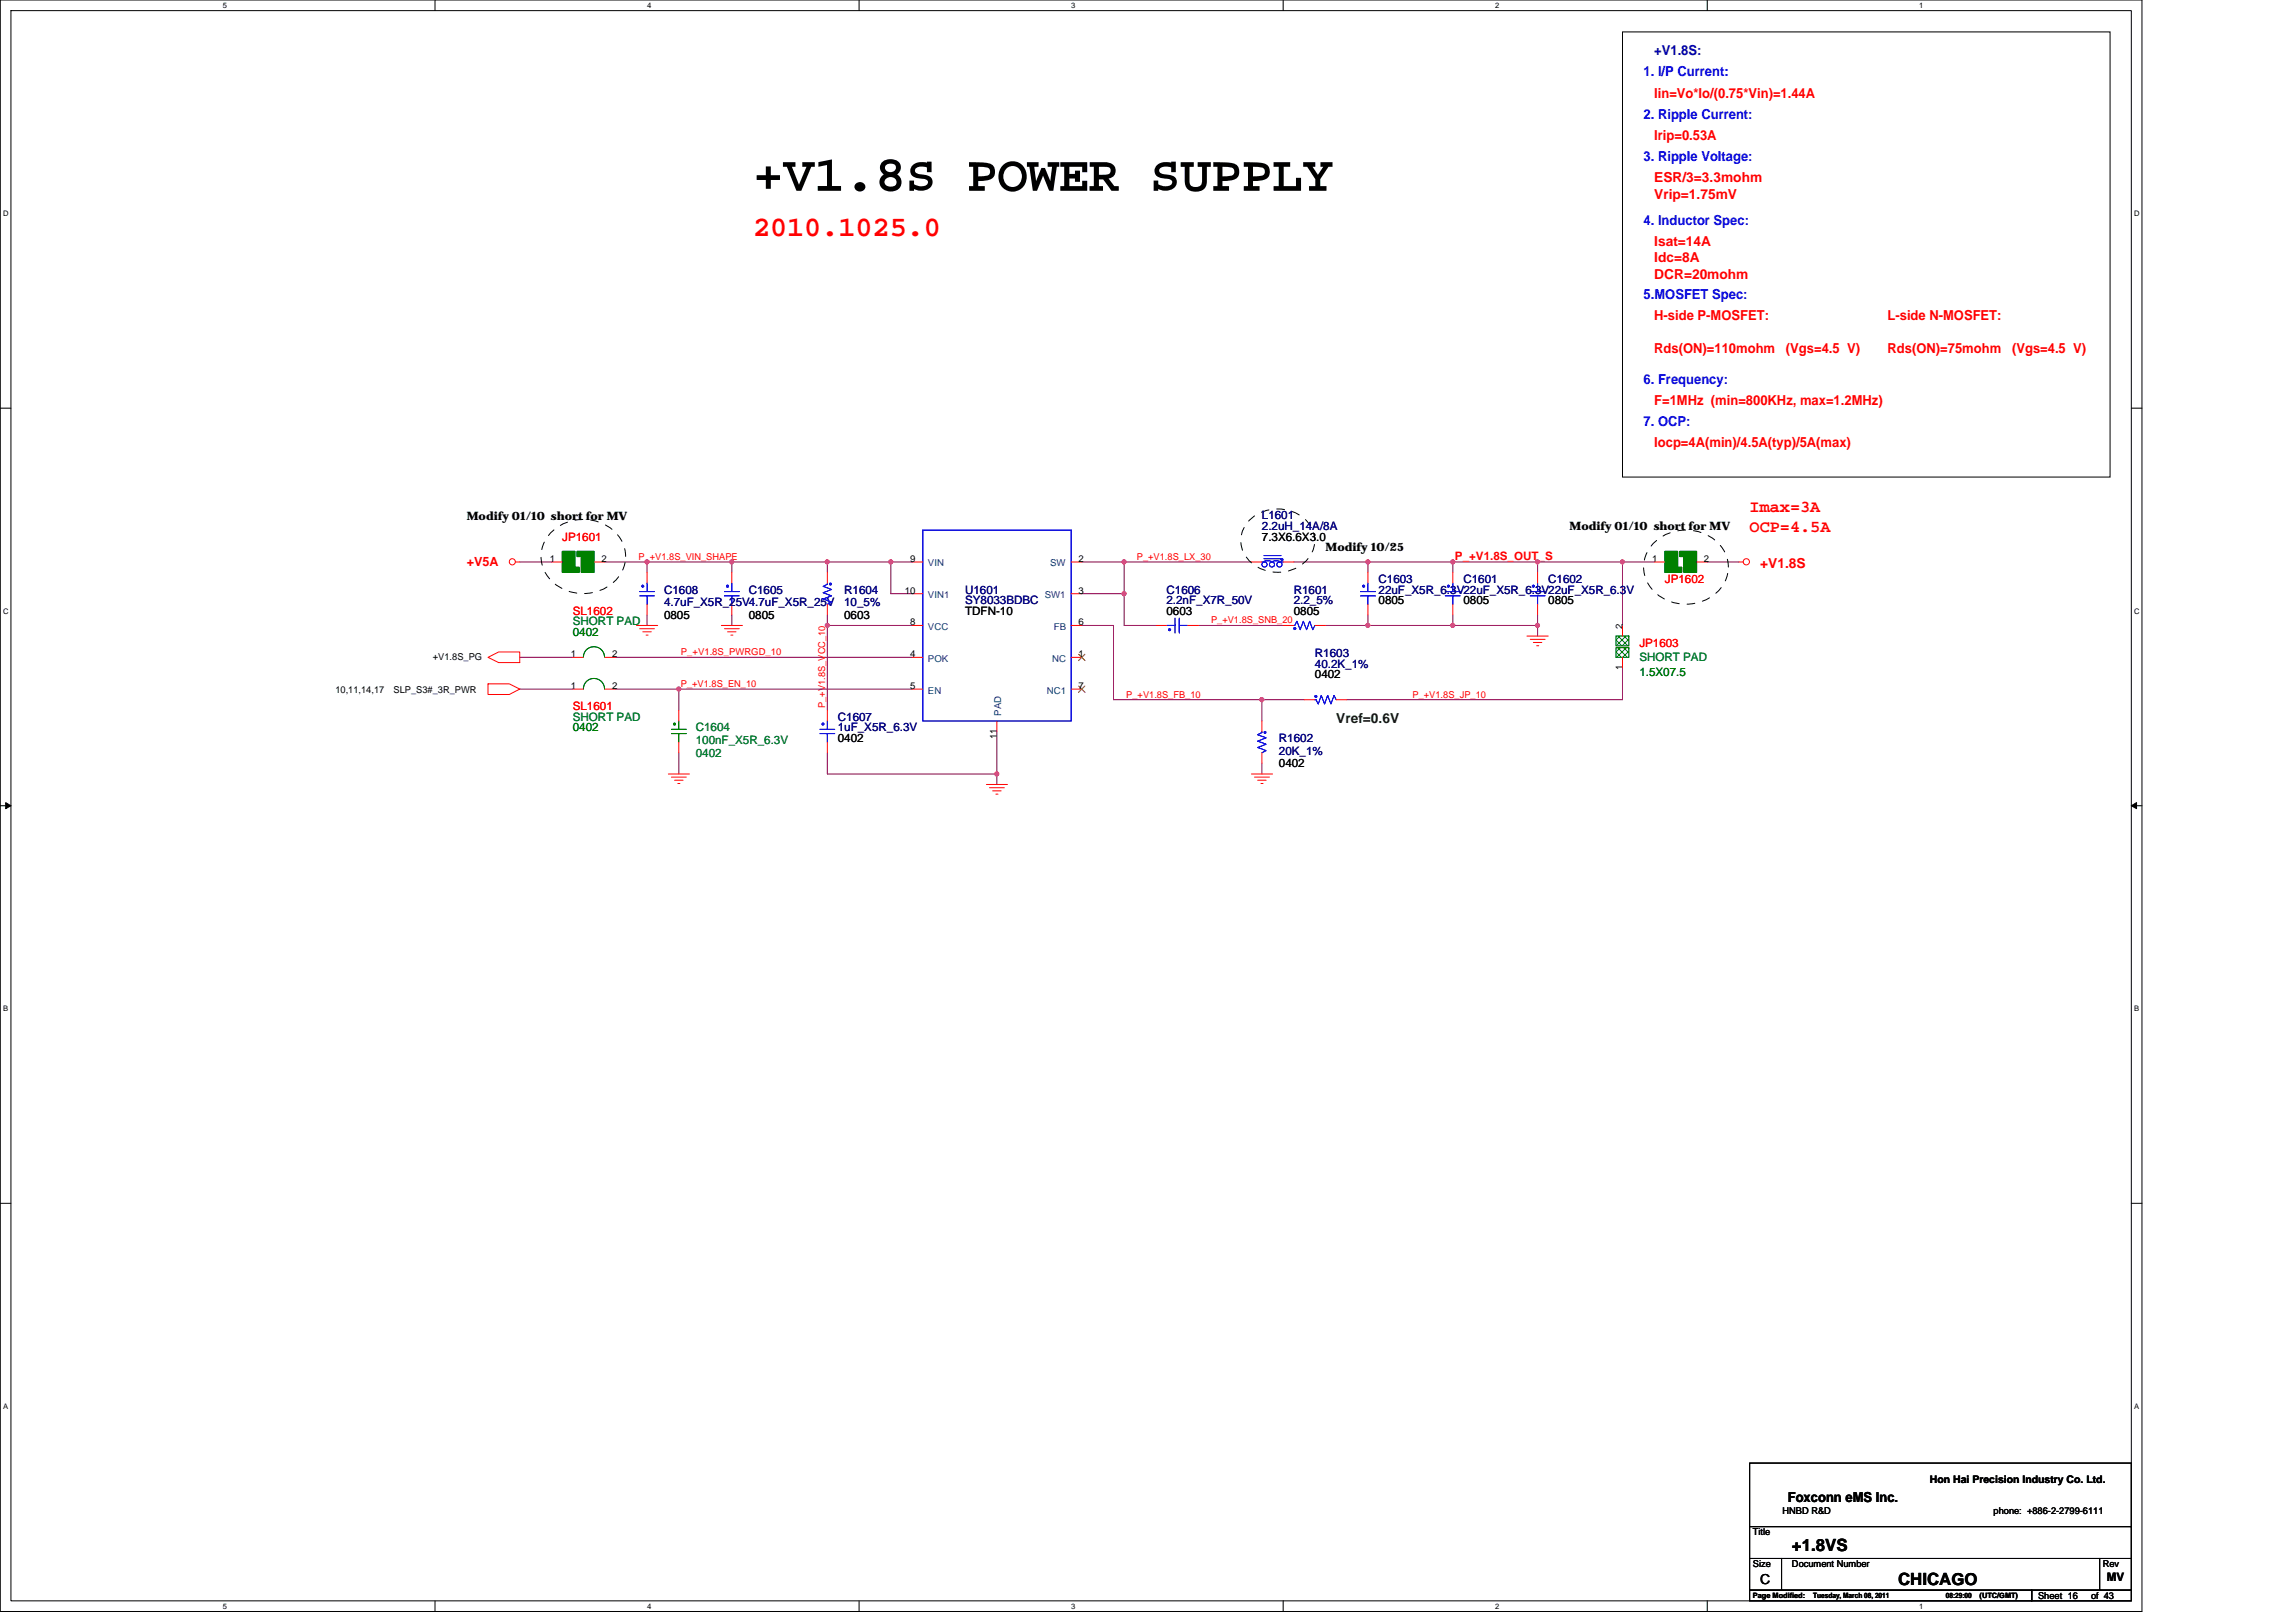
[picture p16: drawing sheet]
<svg xmlns="http://www.w3.org/2000/svg" width="297mm" height="210mm" viewBox="0 0 297 210" stroke-linecap="round" stroke-linejoin="round" font-family="sans-serif">
<defs><g id="words">
<text font-size="6.6" x="97.4" y="24.7">+V1.8S POWER SUPPLY</text>
<text font-size="3.7" fill="#f00" x="97.4" y="30.5">2010.1025.0</text>
<g font-size="2.2" fill="#f00">
<text x="226.4" y="66.3">Imax=3A</text>
<text x="226.4" y="68.8">OCP=4.5A</text>
</g>
<g font-size="2.2">
<text x="231.8" y="200.6">+1.8VS</text>
<text x="245.6" y="205">CHICAGO</text>
</g>
<g font-size="1.8" fill="#00f">
<text x="212.6" y="9.9">1. I/P Current:</text>
<text x="212.6" y="15.4">2. Ripple Current:</text>
<text x="212.6" y="20.8">3. Ripple Voltage:</text>
<text x="212.6" y="29.1">4. Inductor Spec:</text>
<text x="212.6" y="38.7">5.MOSFET Spec:</text>
<text x="212.6" y="49.7">6. Frequency:</text>
<text x="212.6" y="55.1">7. OCP:</text>
</g>
<text font-size="1.8" fill="#0000a0" x="214" y="7.1">+V1.8S:</text>
<g font-size="1.8" fill="#f00">
<text x="214" y="12.6">Iin=Vo*Io/(0.75*Vin)=1.44A</text>
<text x="214" y="18.1">Irip=0.53A</text>
<text x="214" y="23.6">ESR/3=3.3mohm</text>
<text x="214" y="25.7">Vrip=1.75mV</text>
<text x="214" y="31.8">Isat=14A</text>
<text x="214" y="34">Idc=8A</text>
<text x="214" y="41.4">H-side P-MOSFET:</text>
<text x="214" y="36.1">DCR=20mohm</text>
<text x="244.2" y="41.4">L-side N-MOSFET:</text>
<text x="214" y="45.7">Rds(ON)=110mohm</text>
<text x="231.1" y="45.7">(Vgs=4.5 V)</text>
<text x="244.2" y="45.7">Rds(ON)=75mohm</text>
<text x="260.3" y="45.7">(Vgs=4.5 V)</text>
<text x="214" y="52.4">F=1MHz (min=800KHz, max=1.2MHz)</text>
<text x="214" y="57.9">Iocp=4A(min)/4.5A(typ)/5A(max)</text>
<text x="227.7" y="73.5">+V1.8S</text>
</g>
<text font-size="1.8" fill="#004000" x="172.9" y="93.6">Vref=0.6V</text>
<g font-size="1.8">
<text x="231.3" y="194.4">Foxconn eMS Inc.</text>
<text x="227.7" y="205">C</text>
</g>
<text font-size="1.6" fill="#f00" x="60.4" y="73.2">+V5A</text>
<g font-size="1.5">
<text x="60.4" y="67.2">Modify 01/10 short for MV</text>
<text x="163.3" y="69.9">7.3X6.6X3.0</text>
<text x="171.5" y="71.3">Modify 10/25</text>
<text x="203" y="68.6">Modify 01/10 short for MV</text>
<text x="85.9" y="80.1">0805</text>
<text x="96.9" y="80.1">0805</text>
<text x="109.2" y="80.1">0603</text>
<text x="124.9" y="79.5">TDFN-10</text>
<text x="150.9" y="79.5">0603</text>
<text x="167.4" y="79.5">0805</text>
<text x="178.3" y="78.2">0805</text>
<text x="189.3" y="78.2">0805</text>
<text x="200.3" y="78.2">0805</text>
<text x="170.1" y="87.8">0402</text>
<text x="108.4" y="96">0402</text>
<text x="165.5" y="99.3">0402</text>
<text x="272.6" y="204.5">MV</text>
</g>
<g font-size="1.5" fill="#f00">
<text x="72.7" y="69.9">JP1601</text>
<text x="188.2" y="72.4">P_+V1.8S_OUT_S</text>
<text x="215.4" y="75.4">JP1602</text>
<text x="74.1" y="79.5">SL1602</text>
<text x="212.1" y="83.7">JP1603</text>
<text x="74.1" y="91.9">SL1601</text>
</g>
<g font-size="1.5" fill="#000080">
<text x="163.3" y="67.2">L1601</text>
<text x="163.3" y="68.6">2.2uH_14A/8A</text>
<text x="85.9" y="76.8">C1608</text>
<text x="96.9" y="76.8">C1605</text>
<text x="109.2" y="76.8">R1604</text>
<text x="124.9" y="76.8">U1601</text>
<text x="150.9" y="76.8">C1606</text>
<text x="167.4" y="76.8">R1601</text>
<text x="178.3" y="75.4">C1603</text>
<text x="178.3" y="76.8">22uF_X5R_6.3V22uF_X5R_6.3V22uF_X5R_6.3V</text>
<text x="189.3" y="75.4">C1601</text>
<text x="200.3" y="75.4">C1602</text>
<text x="85.9" y="78.4">4.7uF_X5R_25V4.7uF_X5R_25V</text>
<text x="109.2" y="78.4">10_5%</text>
<text x="124.9" y="78.2">SY8033BDBC</text>
<text x="150.9" y="78.2">2.2nF_X7R_50V</text>
<text x="167.4" y="78.2">2.2_5%</text>
<text x="170.1" y="85">R1603</text>
<text x="170.1" y="86.4">40.2K_1%</text>
<text x="108.4" y="93.3">C1607</text>
<text x="108.4" y="94.6">1uF_X5R_6.3V</text>
<text x="165.5" y="96">R1602</text>
<text x="165.5" y="97.6">20K_1%</text>
</g>
<g font-size="1.5" fill="#008040">
<text x="74.1" y="80.9">SHORT PAD</text>
<text x="212.1" y="85.6">SHORT PAD</text>
<text x="74.1" y="93.3">SHORT PAD</text>
<text x="90" y="94.6">C1604</text>
<text x="90" y="96.3">100nF_X5R_6.3V</text>
<text x="90" y="97.9">0402</text>
</g>
<g font-size="1.5" fill="#008000">
<text x="74.1" y="82.3">0402</text>
<text x="212.1" y="87.5">1.5X07.5</text>
<text x="74.1" y="94.6">0402</text>
</g>
<text font-size="1.4" x="249.7" y="191.9">Hon Hai Precision Industry Co. Ltd.</text>
<g font-size="1.2">
<text x="71.1" y="72.7">1</text>
<text x="77.8" y="72.7">2</text>
<text x="117.1" y="76.8">10</text>
<text x="117.7" y="72.7">9</text>
<text x="139.5" y="76.8">3</text>
<text x="139.5" y="72.7">2</text>
<text x="213.8" y="72.7">1</text>
<text x="220.4" y="72.7">2</text>
<text x="117.7" y="80.9">8</text>
<text x="139.5" y="80.9">6</text>
<text x="209.9" y="81.3" transform="rotate(-90 209.9 81.3)">2</text>
<text x="43.4" y="89.6">10,11,14,17</text>
<text x="50.9" y="89.6">SLP_S3#_3R_PWR</text>
<text x="56" y="85.3">+V1.8S_PG</text>
<text x="73.8" y="85">1</text>
<text x="73.8" y="89.1">1</text>
<text x="79.2" y="85">2</text>
<text x="79.2" y="89.1">2</text>
<text x="117.7" y="85">4</text>
<text x="117.7" y="89.1">5</text>
<text x="139.5" y="89.1">7</text>
<text x="139.5" y="85">1</text>
<text x="209.9" y="86.7" transform="rotate(-90 209.9 86.7)">1</text>
<text x="128.9" y="95.6" transform="rotate(-90 128.9 95.6)">11</text>
<text x="230.6" y="195.9">HNBD R&amp;D</text>
<text x="257.9" y="195.9">phone: +886-2-2799-6111</text>
<text x="226.8" y="198.6">Title</text>
<text x="226.8" y="202.8">Size</text>
<text x="231.8" y="202.8">Document Number</text>
<text x="272" y="202.8">Rev</text>
<text x="263.7" y="206.9">Sheet 16</text>
<text x="270.5" y="206.9">of 43</text>
</g>
<g font-size="1.2" fill="#f00">
<text x="82.6" y="72.4">P_+V1.8S_VIN_SHAPE</text>
<text x="147.1" y="72.4">P_+V1.8S_LX_30</text>
<text x="156.7" y="80.6">P_+V1.8S_SNB_20</text>
<text x="88.1" y="84.8">P_+V1.8S_PWRGD_10</text>
<text x="88.1" y="88.9">P_+V1.8S_EN_10</text>
<text x="106.8" y="91.6" transform="rotate(-90 106.8 91.6)">P_+V1.8S_VCC_10</text>
<text x="145.7" y="90.3">P_+V1.8S_FB_10</text>
<text x="182.7" y="90.3">P_+V1.8S_JP_10</text>
</g>
<g font-size="1.2" fill="#004080">
<text x="120.1" y="73.3">VIN</text>
<text x="120.1" y="77.4">VIN1</text>
<text x="135.2" y="77.4">SW1</text>
<text x="135.8" y="73.3">SW</text>
<text x="120.1" y="81.5">VCC</text>
<text x="136.3" y="81.5">FB</text>
<text x="120.1" y="85.6">POK</text>
<text x="120.1" y="89.7">EN</text>
<text x="135.4" y="89.7">NC1</text>
<text x="136.1" y="85.6">NC</text>
<text x="129.5" y="92.6" transform="rotate(-90 129.5 92.6)">PAD</text>
</g>
<g font-size="1">
<text x="28.8" y="1">5</text>
<text x="83.7" y="1">4</text>
<text x="138.6" y="1">3</text>
<text x="193.4" y="1">2</text>
<text x="248.3" y="1">1</text>
<text x=".4" y="28">D</text>
<text x="276.1" y="28">D</text>
<text x=".4" y="79.4">C</text>
<text x="276.1" y="79.4">C</text>
<text x=".4" y="130.9">B</text>
<text x="276.1" y="130.9">B</text>
<text x=".4" y="182.3">A</text>
<text x="276.1" y="182.3">A</text>
<text x="28.8" y="208.2">5</text>
<text x="83.7" y="208.2">4</text>
<text x="138.6" y="208.2">3</text>
<text x="193.4" y="208.2">2</text>
<text x="226.8" y="206.8">Page Modified:</text>
<text x="234.6" y="206.8">Tuesday, March 08, 2011</text>
<text x="248.3" y="208.2">1</text>
<text x="251.7" y="206.8">08:29:00</text>
<text x="256.1" y="206.8">(UTC/GMT)</text>
</g>
</g></defs>
<path d="M0 0h277.1v208.5h-277.1zM1.4 1.4h274.3v205.7h-274.3z" fill="none" stroke="#000" stroke-width=".13"/>
<g fill="#fff">
<path d="M28.8 .1h.6v1.1h-.6z"/>
<path d="M28.8 207.3h.6v1.1h-.6z"/>
</g>
<path d="M56.3 0v1.4M56.3 207.1v1.4" fill="none" stroke="#000" stroke-width=".13"/>
<g fill="#fff">
<path d="M83.7 .1h.6v1.1h-.6z"/>
<path d="M83.7 207.3h.6v1.1h-.6z"/>
</g>
<path d="M111.1 0v1.4M111.1 207.1v1.4" fill="none" stroke="#000" stroke-width=".13"/>
<g fill="#fff">
<path d="M138.6 .1h.5v1.1h-.5z"/>
<path d="M138.6 207.3h.5v1.1h-.5z"/>
</g>
<path d="M166 0v1.4M166 207.1v1.4" fill="none" stroke="#000" stroke-width=".13"/>
<g fill="#fff">
<path d="M193.4 .1h.6v1.1h-.6z"/>
<path d="M193.4 207.3h.6v1.1h-.6z"/>
</g>
<path d="M220.9 0v1.4M220.9 207.1v1.4" fill="none" stroke="#000" stroke-width=".13"/>
<g fill="#fff">
<path d="M248.3 .1h.6v1.1h-.6z"/>
<path d="M248.3 207.3h.6v1.1h-.6z"/>
<path d="M.4 27.1h.7v1.1h-.7z"/>
<path d="M276.1 27.1h.7v1.1h-.7z"/>
<path d="M.4 78.5h.7v1.1h-.7z"/>
<path d="M276.1 78.5h.7v1.1h-.7z"/>
</g>
<path d="M0 52.8h1.4M275.7 52.8h1.4" fill="none" stroke="#000" stroke-width=".13"/>
<g fill="#fff">
<path d="M.4 130h.7v1.1h-.7z"/>
<path d="M276.1 130h.7v1.1h-.7z"/>
</g>
<path d="M0 104.2h1.4M275.7 104.2h1.4" fill="none" stroke="#000" stroke-width=".13"/>
<path d="M.7 103.8l.7 .4-.7 .4zM275.7 104.2l.7-.4v.8z" fill="#000" stroke="#000" stroke-width=".13"/>
<g fill="#fff">
<path d="M.4 181.4h.7v1.1h-.7z"/>
<path d="M276.1 181.4h.7v1.1h-.7z"/>
</g>
<path d="M209.9 4.1h63.1v57.6h-63.1zM0 155.7h1.4M275.7 155.7h1.4M226.4 189.3h49.3v8.2h-49.3zM226.4 197.5h49.3v4.1h-49.3zM226.4 201.6h4.1v4.1h-4.1zM226.4 205.7h36.4v1.4h-36.4zM230.5 201.6h41.1v4.1h-41.1zM262.8 205.7h12.9v1.4h-12.9zM271.6 201.6h4.1v4.1h-4.1z" fill="none" stroke="#000" stroke-width=".13"/>
<g fill="none" stroke="#800040" stroke-width=".13">
<path d="M67.2 72.7h4.2M78.2 72.7h5.5v1.4M83.7 79.6v1.3M83.7 72.7h11v1.4M94.7 79.6v1.3M94.7 72.7h12.3v1.4M107 79.6v1.3M107 72.7h8.2M115.2 72.7h2.8M115.2 72.7v4.1h2.8M140 76.8h5.4M140 72.7h5.4"/>
<path d="M145.4 72.7h16.5M145.4 72.7v4.1M145.4 76.8v4.1h4.1M167.4 72.7h9.6v1.4M177 79.6v1.3M177 72.7h11v1.4M188 79.6v1.3M188 72.7h10.9v1.4M198.9 79.6v1.3M198.9 72.7h11M209.9 72.7v8.2M209.9 72.7h4.1"/>
<path d="M220.9 72.7h4.1M67.2 85h6.9M67.2 89.2h6.9M79.6 89.2h8.2M79.6 85h38.4M87.8 89.2h30.2M87.8 89.2v2.7M87.8 97.4v2.7M107 80.9v11M107 97.4v2.7h22M107 80.9h11M129 94.6v5.5"/>
<path d="M140 80.9h4.1v9.6h19.2v2.8M155 80.9h11M163.3 98.8v1.3M163.3 90.5h5.5M171.5 80.9h5.5M177 80.9h11M188 80.9h10.9M198.9 80.9v1.4M209.9 86.4v4.1h-35.7M129 100.1v1.4"/>
</g>
<g fill="#f0f" stroke="#f0f" stroke-width=".13">
<circle cx="145.4" cy="76.8" r=".27"/>
<circle cx="94.7" cy="72.7" r=".27"/>
<circle cx="107" cy="72.7" r=".27"/>
<circle cx="107" cy="80.9" r=".27"/>
<circle cx="177" cy="80.9" r=".27"/>
<circle cx="145.4" cy="72.7" r=".27"/>
<circle cx="187.9" cy="72.7" r=".27"/>
<circle cx="198.9" cy="80.9" r=".27"/>
<circle cx="187.9" cy="80.9" r=".27"/>
<circle cx="163.2" cy="90.5" r=".27"/>
<circle cx="87.8" cy="89.1" r=".27"/>
<circle cx="177" cy="72.7" r=".27"/>
<circle cx="115.2" cy="72.7" r=".27"/>
<circle cx="83.7" cy="72.7" r=".27"/>
<circle cx="129" cy="100.1" r=".27"/>
<circle cx="209.9" cy="72.7" r=".27"/>
<circle cx="198.9" cy="72.7" r=".27"/>
</g>
<g fill="none" stroke="#f00" stroke-width=".13">
<path d="M66.7 72.7h.5M71.4 72.7h1.3M76.9 72.7h1.3M83.7 74.1v1.3M83.7 78.2v1.4M94.7 74.1v1.3M94.7 78.2v1.4M118 72.7h1.4M118 76.8h1.4M138.6 72.7h1.4M138.6 76.8h1.4M161.9 72.7h1.4"/>
<path d="M166 72.7h1.4M188 74.1v1.3M188 78.2v1.4M198.9 74.1v1.3M198.9 78.2v1.4M225 72.7h.5M63.1 85l1.4-.7h2.7v1.4h-2.7zM63.1 88.5h2.8l1.3 .7-1.3 .7h-2.8zM74.1 85h1.4M74.1 89.2h1.4M78.2 85h1.4M78.2 89.2h1.4"/>
<path d="M82.3 80.9h2.8M82.8 81.3h1.9M83.2 81.7h1.1M83.6 82.2h.2M93.3 80.9h2.8M93.7 81.3h1.9M94.1 81.7h1.1M94.5 82.2h.3M107 91.9v1.4M107 96v1.4M118 85h1.4M118 89.2h1.4"/>
<path d="M118 80.9h1.4M129 93.3v1.3M138.6 85h1.4M138.6 89.2h1.4M138.6 80.9h1.4M149.5 80.9h1.4M153.7 80.9h1.3M163.3 93.3v1.3M163.3 97.4v1.4M166 80.9h1.4M168.8 90.5h1.3M170.1 80.9h1.4"/>
<path d="M172.9 90.5h1.3M197.5 82.3h2.8M198 82.7h1.9M198.4 83.1h1.1M198.8 83.5h.3M86.5 100.1h2.7M86.9 100.5h1.9M87.3 100.9h1.1M87.7 101.4h.3M127.6 101.5h2.7M128 101.9h1.9M128.4 102.3h1.1"/>
<path d="M128.8 102.7h.3M161.9 100.1h2.7M162.3 100.5h1.9M162.7 100.9h1.1M163.1 101.4h.3"/>
<circle cx="66.3" cy="72.7" r=".4"/>
<circle cx="225.9" cy="72.7" r=".4"/>
</g>
<path d="M71.3 68.9a5.9 5.9 0 0 1 8.9 .7 4.5 4.5 0 0 1-2 6.5 5.8 5.8 0 0 1-7.9-2.4 4.3 4.3 0 0 1 1-4.8zM161.6 67.3a5.3 5.3 0 0 1 7.8 .6 3.8 3.8 0 0 1-1.7 5.6 5.1 5.1 0 0 1-6.9-2.1 3.6 3.6 0 0 1 .8-4.1zM213.9 70.3a6 6 0 0 1 9 .6 4.5 4.5 0 0 1-2 6.6 5.8 5.8 0 0 1-7.9-2.5 4.3 4.3 0 0 1 .9-4.7z" fill="none" stroke="#000" stroke-width=".13" stroke-dasharray="1 1 1 1 1 1 1 1"/>
<g fill="none" stroke="#00f" stroke-width=".13">
<path d="M82.8 76.5h1.9M82.8 77.1h1.9M83.7 77.1v1.1M83.7 75.4v1.1M93.7 76.5h1.9M93.7 77.1h1.9M94.7 77.1v1.1M94.7 75.4v1.1M119.4 68.6h19.2v24.7h-19.2zM152 80v1.9M152.6 80v1.9M163.3 72.7h.4"/>
<path d="M163.5 72.6h.5h.5M163.5 72.3h2.2M163.5 71.9h2.2M164.6 72.6h.5h.5M165.6 72.7h.4M187 77.1h1.9M187 76.5h1.9M188 77.1v1.1M188 75.4v1.1M198 77.1h1.9M198 76.5h1.9M198.9 77.1v1.1"/>
<path d="M198.9 75.4v1.1M106.1 94.4h1.9M106.1 94.9h1.9M107 94.9v1.1M107 93.3v1.1M150.9 80.9h1.1M152.6 80.9h1.1M163.3 94.6v.2l-.6 .3 1.1 .4-1.1 .4 1.1 .4-1.1 .4 1.1 .4-.5 .3M167.4 80.9h.1l.3-.5 .4 1.1 .4-1.1 .4 1.1 .4-1.1 .4 1.1 .3-.6M170.1 90.5h.2l.2 .6 .4-1.1 .5 1.1 .4-1.1 .4 1.1 .4-1.1 .3 .5"/>
<circle cx="163.6" cy="73" r=".33"/>
<circle cx="164.6" cy="73" r=".33"/>
<circle cx="165.5" cy="73" r=".33"/>
</g>
<g fill="#00f" stroke="#00f" stroke-width=".13">
<path d="M198.3 75.7h.2v.2h-.2z" fill-rule="evenodd"/>
<path d="M198.3 75.7h.2v.2h-.2z" fill-rule="evenodd"/>
<path d="M167.4 81.2h.2v.2h-.2z" fill-rule="evenodd"/>
<path d="M167.4 81.2h.2v.2h-.2z" fill-rule="evenodd"/>
<path d="M94 75.7h.2v.2h-.2z" fill-rule="evenodd"/>
<path d="M94 75.7h.2v.2h-.2z" fill-rule="evenodd"/>
<path d="M151.2 81.4h.2v.2h-.2z" fill-rule="evenodd"/>
<path d="M151.2 81.4h.2v.2h-.2z" fill-rule="evenodd"/>
<path d="M165.8 72.3h.1v.2h-.1z" fill-rule="evenodd"/>
<path d="M165.8 72.3h.1v.2h-.1z" fill-rule="evenodd"/>
<path d="M170.1 90h.2v.2h-.2z" fill-rule="evenodd"/>
<path d="M170.1 90h.2v.2h-.2z" fill-rule="evenodd"/>
<path d="M83.1 75.7h.1v.2h-.1z" fill-rule="evenodd"/>
<path d="M83.1 75.7h.1v.2h-.1z" fill-rule="evenodd"/>
<path d="M187.3 75.7h.2v.2h-.2z" fill-rule="evenodd"/>
<path d="M187.3 75.7h.2v.2h-.2z" fill-rule="evenodd"/>
<path d="M163.6 94.7h.1v.2h-.1z" fill-rule="evenodd"/>
<path d="M163.6 94.7h.1v.2h-.1z" fill-rule="evenodd"/>
<path d="M106.4 93.6h.2v.2h-.2z" fill-rule="evenodd"/>
<path d="M106.4 93.6h.2v.2h-.2z" fill-rule="evenodd"/>
</g>
<path d="M75.5 85a1.37 1.37 0 0 1 1.3-1.3 1.37 1.37 0 0 1 1.4 1.3M75.5 89.1a1.37 1.37 0 0 1 1.3-1.3 1.37 1.37 0 0 1 1.4 1.3" fill="none" stroke="#008000" stroke-width=".13"/>
<path d="M139.5 88.8l.9 .8M139.5 84.6l.9 .9M140.4 88.8l-.9 .8M140.4 84.6l-.9 .9" fill="none" stroke="#804000" stroke-width=".13"/>
<g fill="#008000" stroke="#008000" stroke-width=".13">
<path d="M72.7 71.3h1.7v2.1h.5v.7h-2.2z" fill-rule="evenodd"/>
<path d="M74.7 71.3h2.2v2.8h-1.7v-2.1h-.5z" fill-rule="evenodd"/>
<path d="M72.7 71.3h1.7v2.1h.5v.7h-2.2z" fill-rule="evenodd"/>
<path d="M74.7 71.3h2.2v2.8h-1.7v-2.1h-.5z" fill-rule="evenodd"/>
</g>
<path d="M209.1 83.8h1.6v1.2h-1.6z" fill="#fff"/>
<path d="M209.1 83.8v1.2h1.6v-1.2z" fill-rule="evenodd" fill="#008000" stroke="#008000" stroke-width=".13"/>
<path d="M209.1 82.3h1.6v1.2h-1.6z" fill="#fff"/>
<path d="M209.1 82.3v1.2h1.6v-1.2z" fill-rule="evenodd" fill="#008000" stroke="#008000" stroke-width=".13"/>
<path d="M209.1 83.8h1.6v1.2h-1.6z" fill="#fff"/>
<path d="M209.1 83.8v1.2h1.6v-1.2z" fill-rule="evenodd" fill="#008000" stroke="#008000" stroke-width=".13"/>
<path d="M209.1 82.3h1.6v1.2h-1.6z" fill="#fff"/>
<g fill="#008000" stroke="#008000" stroke-width=".13">
<path d="M209.1 82.3v1.2h1.6v-1.2z" fill-rule="evenodd"/>
<path d="M87.2 93.6h.2v.2h-.2z" fill-rule="evenodd"/>
<path d="M87.2 93.6h.2v.2h-.2z" fill-rule="evenodd"/>
<path d="M215.4 71.3h1.6v2.1h.6v.7h-2.2z" fill-rule="evenodd"/>
<path d="M217.3 71.3h2.2v2.8h-1.7v-2.1h-.5z" fill-rule="evenodd"/>
<path d="M215.4 71.3h1.6v2.1h.6v.7h-2.2z" fill-rule="evenodd"/>
<path d="M217.3 71.3h2.2v2.8h-1.7v-2.1h-.5z" fill-rule="evenodd"/>
</g>
<path d="M107 74.1v1.3M107 78.2v1.4M177 74.1v1.3M177 78.2v1.4M214 72.7h1.4M219.5 72.7h1.4M87.8 91.9v1.4M87.8 96v1.4M209.9 80.9v1.4M209.9 85v1.4" fill="none" stroke="#f00" stroke-width=".13"/>
<path d="M107 75.4v.2l-.5 .3 1.1 .4-1.1 .4 1.1 .4-1.1 .4 1.1 .4-.6 .3M176 76.5h1.9M176 77.1h1.9M177 77.1v1.1M177 75.4v1.1" fill="none" stroke="#00f" stroke-width=".13"/>
<g fill="#00f" stroke="#00f" stroke-width=".13">
<path d="M107.3 75.5h.2v.2h-.2z" fill-rule="evenodd"/>
<path d="M107.3 75.5h.2v.2h-.2z" fill-rule="evenodd"/>
<path d="M176.3 75.7h.2v.2h-.2z" fill-rule="evenodd"/>
<path d="M176.3 75.7h.2v.2h-.2z" fill-rule="evenodd"/>
</g>
<path d="M86.9 94.9h1.9M86.9 94.4h1.9M87.8 94.9v1.1M87.8 93.3v1.1" fill="none" stroke="#008000" stroke-width=".13"/>
<g fill="#f0f" stroke="#f0f" stroke-width=".13">
<circle cx="145.4" cy="76.8" r=".27"/>
<circle cx="94.7" cy="72.7" r=".27"/>
<circle cx="107" cy="72.7" r=".27"/>
<circle cx="107" cy="80.9" r=".27"/>
<circle cx="177" cy="80.9" r=".27"/>
<circle cx="145.4" cy="72.7" r=".27"/>
<circle cx="187.9" cy="72.7" r=".27"/>
<circle cx="198.9" cy="80.9" r=".27"/>
<circle cx="187.9" cy="80.9" r=".27"/>
<circle cx="163.2" cy="90.5" r=".27"/>
<circle cx="87.8" cy="89.1" r=".27"/>
<circle cx="177" cy="72.7" r=".27"/>
<circle cx="115.2" cy="72.7" r=".27"/>
<circle cx="83.7" cy="72.7" r=".27"/>
<circle cx="129" cy="100.1" r=".27"/>
<circle cx="209.9" cy="72.7" r=".27"/>
<circle cx="198.9" cy="72.7" r=".27"/>
</g>
<use href="#words"/>
</svg>
